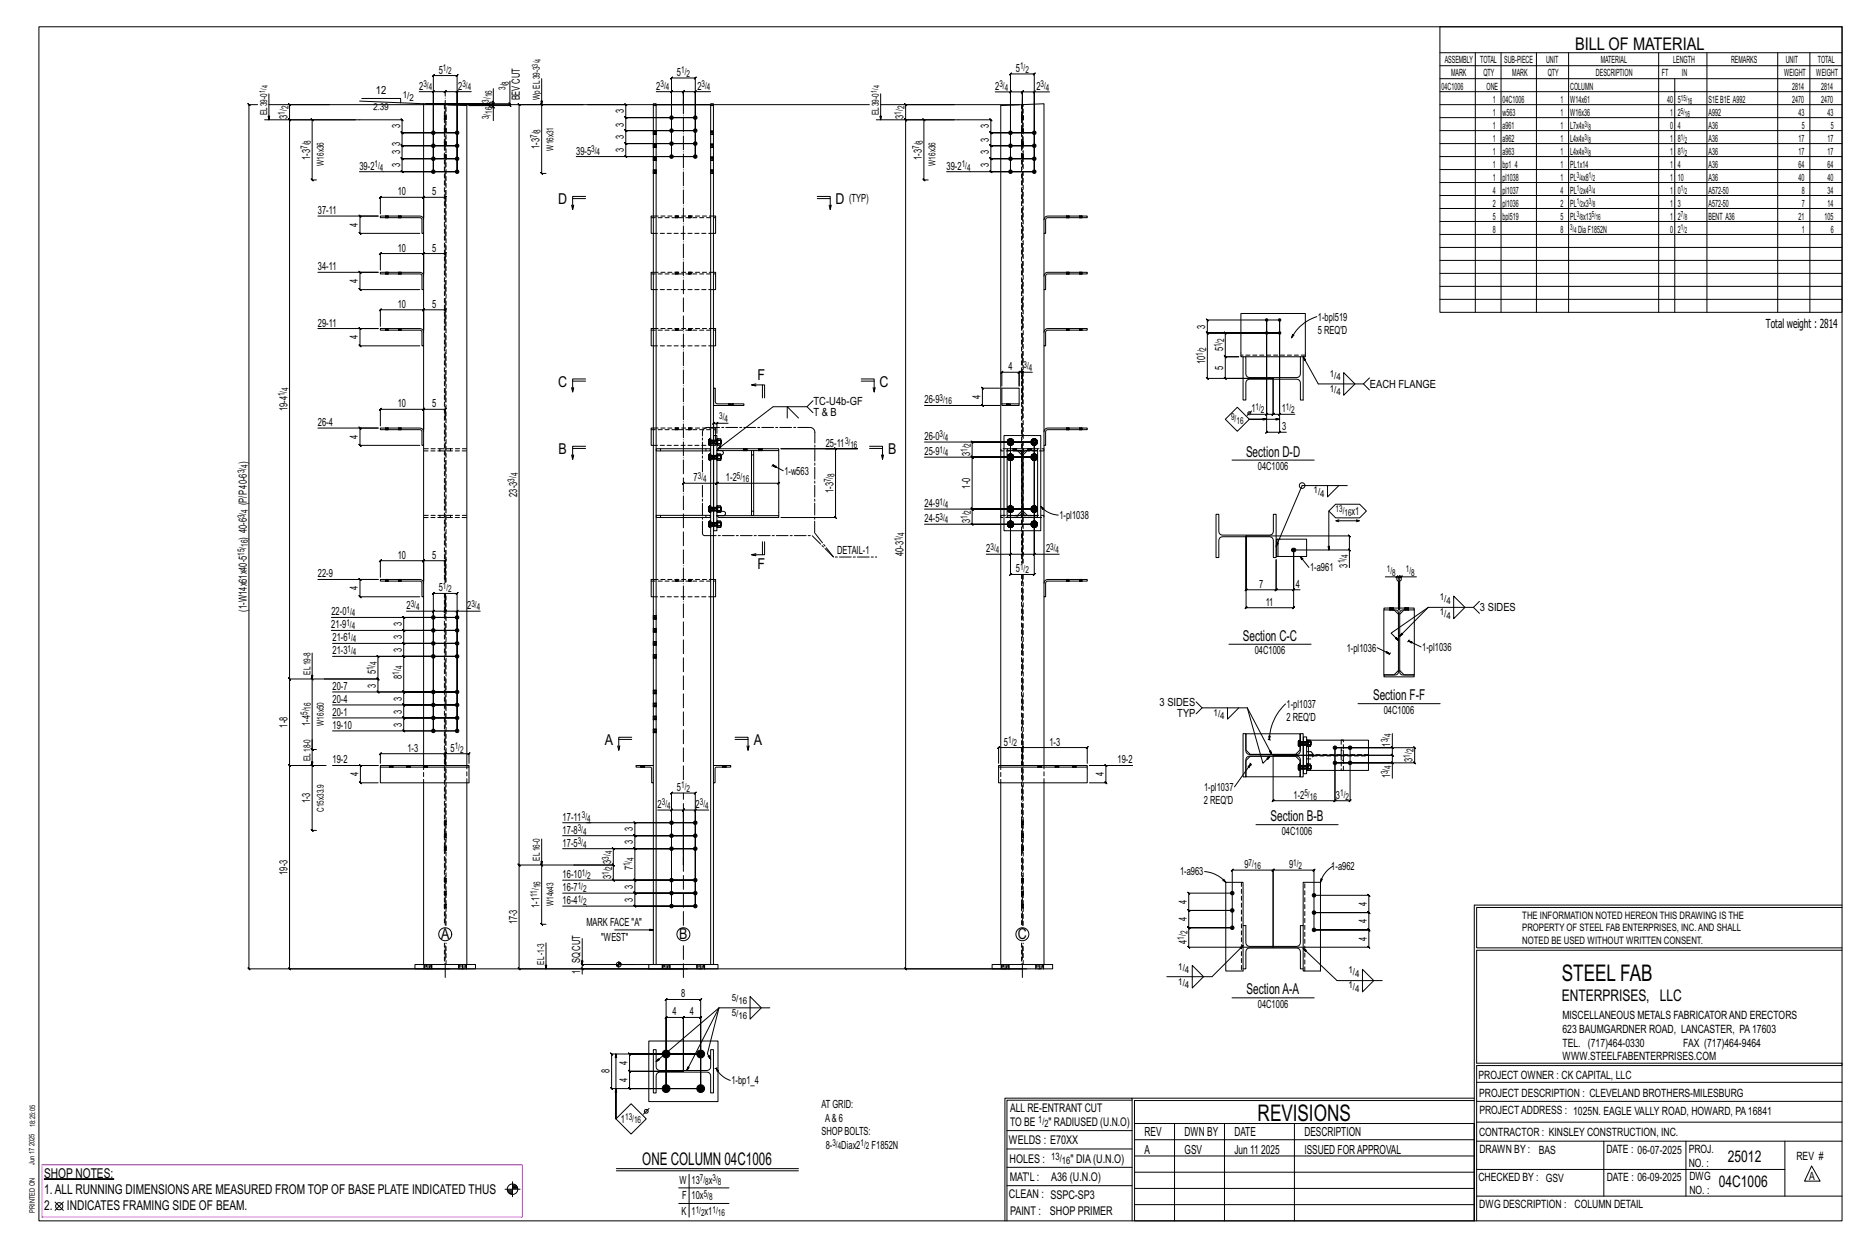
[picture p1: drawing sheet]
<svg xmlns="http://www.w3.org/2000/svg" width="914mm" height="610mm" viewBox="0 0 914 610" stroke-linecap="round" stroke-linejoin="round" font-family="sans-serif">
<defs><g id="words">
<g font-size="11.2">
<text x="764" y="480">STEEL FAB</text>
<text x="616" y="548">REVISIONS</text>
</g>
<g font-size="8.6">
<text x="771" y="24">BILL OF MATERIAL</text>
<text x="314" y="570">ONE COLUMN 04C1006</text>
</g>
<g font-size="7.9">
<text x="765" y="490">ENTERPRISES, LLC</text>
<text x="846" y="569">25012</text>
<text x="841" y="581">04C1006</text>
</g>
<g font-size="7.3">
<text x="273" y="100">D</text>
<text x="409" y="100">D</text>
<text x="371" y="186">F</text>
<text x="273" y="189">C</text>
<text x="431" y="189">C</text>
<text x="273" y="222">B</text>
<text x="435" y="222">B</text>
<text x="610" y="223">Section D-D</text>
<text x="371" y="279">F</text>
<text x="608" y="313">Section C-C</text>
<text x="672" y="343">Section F-F</text>
<text x="296" y="365">A</text>
<text x="369" y="365">A</text>
<text x="622" y="402">Section B-B</text>
<text x="216" y="459">A</text>
<text x="332" y="459">B</text>
<text x="498" y="459">C</text>
<text x="610" y="486">SectionA-A</text>
</g>
<g font-size="6.6">
<text x="22" y="576">SHOP NOTES:</text>
<text x="22" y="584">1.ALL RUNNING DIMENSIONSARE MEASURED FROM TOP OF BASE PLATE INDICATED THUS</text>
<text x="22" y="592">2.</text>
<text x="33" y="592">INDICATES FRAMING SIDE OF BEAM.</text>
</g>
<g font-size="6.1">
<text x="864" y="161">Total weight : 2814</text>
<text x="560" y="556">REV</text>
<text x="580" y="556">DWN BY</text>
<text x="604" y="556">DATE</text>
<text x="639" y="556">DESCRIPTION</text>
<text x="560" y="564">A</text>
<text x="580" y="564">GSV</text>
<text x="604" y="564">Jun 11</text>
<text x="617" y="564">2025</text>
<text x="639" y="564">ISSUED FORAPPROVAL</text>
</g>
<g font-size="5.9">
<text x="494" y="560">WELDS : E70XX</text>
<text x="494" y="569">HOLES :</text>
<text x="524" y="569">&quot; DIA(U.N.O)</text>
<text x="494" y="578">MAT'L :</text>
<text x="515" y="578">A36 (U.N.O)</text>
<text x="494" y="586">CLEAN : SSPC-SP3</text>
<text x="495" y="595">PAINT :</text>
<text x="514" y="595">SHOP PRIMER</text>
</g>
<g font-size="5.8">
<text x="494" y="544">ALL RE-ENTRANT CUT</text>
<text x="494" y="551">TO BE</text>
<text x="513" y="551">&quot; RADIUSED (U.N.O)</text>
</g>
<g font-size="5.6">
<text x="765" y="499">MISCELLANEOUS METALS FABRICATORAND ERECTORS</text>
<text x="765" y="505">623 BAUMGARDNER ROAD, LANCASTER, PA17603</text>
<text x="765" y="512">TEL. (717)464-0330</text>
<text x="824" y="512">FAX (717)464-9464</text>
<text x="765" y="519">WWW.STEELFABENTERPRISES.COM</text>
<text x="724" y="528">PROJECT OWNER : CK CAPITAL, LLC</text>
<text x="724" y="537">PROJECT DESCRIPTION : CLEVELAND BROTHERS-MILESBURG</text>
<text x="724" y="545">PROJECTADDRESS : 1025N. EAGLE VALLY ROAD, HOWARD, PA16841</text>
<text x="724" y="556">CONTRACTOR : KINSLEY CONSTRUCTION, INC.</text>
<text x="724" y="564">DRAWN BY :</text>
<text x="753" y="564">BAS</text>
<text x="786" y="564">DATE : 06-07-2025</text>
<text x="827" y="564">PROJ.</text>
<text x="879" y="568">REV #</text>
<text x="827" y="571">NO. :</text>
<text x="724" y="578">CHECKED BY : GSV</text>
<text x="787" y="578">DATE : 06-09-2025</text>
<text x="827" y="578">DWG</text>
<text x="886" y="578">A</text>
<text x="827" y="584">NO. :</text>
<text x="724" y="591">DWG DESCRIPTION : COLUMN DETAIL</text>
</g>
<g font-size="5.5">
<text x="215" y="36">5</text>
<text x="497" y="35">5</text>
<text x="331" y="37">5</text>
<text x="184" y="46">12</text>
<text x="205" y="44">2</text>
<text x="224" y="44">2</text>
<text x="321" y="44">2</text>
<text x="341" y="44">2</text>
<text x="487" y="44">2</text>
<text x="507" y="44">2</text>
<text x="255" y="49" transform="rotate(-90 255 49)">BEV CUT</text>
<text x="141" y="58" transform="rotate(-90 141 58)">3</text>
<text x="305" y="55" transform="rotate(-90 305 55)">3</text>
<text x="442" y="58" transform="rotate(-90 442 58)">3</text>
<text x="196" y="63" transform="rotate(-90 196 63)">3</text>
<text x="305" y="62" transform="rotate(-90 305 62)">3</text>
<text x="484" y="63" transform="rotate(-90 484 63)">3</text>
<text x="196" y="72" transform="rotate(-90 196 72)">3</text>
<text x="305" y="68" transform="rotate(-90 305 68)">3</text>
<text x="484" y="70" transform="rotate(-90 484 70)">3</text>
<text x="196" y="76" transform="rotate(-90 196 76)">3</text>
<text x="264" y="73" transform="rotate(-90 264 73)">1-3</text>
<text x="282" y="76">39-5</text>
<text x="305" y="74" transform="rotate(-90 305 74)">3</text>
<text x="484" y="76" transform="rotate(-90 484 76)">3</text>
<text x="152" y="78" transform="rotate(-90 152 78)">1-3</text>
<text x="176" y="83">39-2</text>
<text x="196" y="82" transform="rotate(-90 196 82)">3</text>
<text x="451" y="78" transform="rotate(-90 451 78)">1-3</text>
<text x="463" y="83">39-2</text>
<text x="484" y="82" transform="rotate(-90 484 82)">3</text>
<text x="195" y="96">10</text>
<text x="212" y="96">5</text>
<text x="416" y="99">(TYP)</text>
<text x="156" y="105">37-11</text>
<text x="175" y="111" transform="rotate(-90 175 111)">4</text>
<text x="195" y="123">10</text>
<text x="212" y="123">5</text>
<text x="156" y="132">34-11</text>
<text x="175" y="138" transform="rotate(-90 175 138)">4</text>
<text x="195" y="151">10</text>
<text x="212" y="151">5</text>
<text x="156" y="160">29-11</text>
<text x="590" y="161" transform="rotate(-90 590 161)">3</text>
<text x="645" y="157">1-bpl519</text>
<text x="175" y="166" transform="rotate(-90 175 166)">4</text>
<text x="645" y="163">5 REQ'D</text>
<text x="599" y="172" transform="rotate(-90 599 172)">5</text>
<text x="590" y="178" transform="rotate(-90 590 178)">10</text>
<text x="494" y="181">4</text>
<text x="599" y="181" transform="rotate(-90 599 181)">5</text>
<text x="671" y="190">EACH FLANGE</text>
<text x="398" y="198">TC-U4b-GF</text>
<text x="453" y="197">26-9</text>
<text x="480" y="195" transform="rotate(-90 480 195)">4</text>
<text x="141" y="201" transform="rotate(-90 141 201)">19-4</text>
<text x="195" y="199">10</text>
<text x="212" y="199">5</text>
<text x="398" y="204">T &amp; B</text>
<text x="613" y="202">1</text>
<text x="627" y="202">1</text>
<text x="156" y="208">26-4</text>
<text x="175" y="215" transform="rotate(-90 175 215)">4</text>
<text x="453" y="215">26-0</text>
<text x="628" y="210">3</text>
<text x="404" y="219">25-11</text>
<text x="121" y="227" transform="rotate(-90 121 227)">)</text>
<text x="453" y="223">25-9</text>
<text x="475" y="223" transform="rotate(-90 475 223)">3</text>
<text x="384" y="232">1-w563</text>
<text x="616" y="230">04C1006</text>
<text x="340" y="235">7</text>
<text x="355" y="235">1-2</text>
<text x="475" y="239" transform="rotate(-90 475 239)">1-0</text>
<text x="253" y="243" transform="rotate(-90 253 243)">23-3</text>
<text x="408" y="241" transform="rotate(-90 408 241)">1-3</text>
<text x="121" y="247" transform="rotate(-90 121 247)">(P/P40-6</text>
<text x="453" y="248">24-9</text>
<text x="662" y="252">x1</text>
<text x="453" y="255">24-5</text>
<text x="475" y="256" transform="rotate(-90 475 256)">3</text>
<text x="519" y="254">1-pl1038</text>
<text x="121" y="264" transform="rotate(-90 121 264)">) 40-6</text>
<text x="195" y="273">10</text>
<text x="212" y="273">5</text>
<text x="410" y="271">DETAIL-1</text>
<text x="442" y="272" transform="rotate(-90 442 272)">40-3</text>
<text x="483" y="270">2</text>
<text x="512" y="270">2</text>
<text x="497" y="280">5</text>
<text x="641" y="280">1-a961</text>
<text x="660" y="278" transform="rotate(-90 660 278)">3</text>
<text x="156" y="283">22-9</text>
<text x="616" y="288">7</text>
<text x="634" y="288">4</text>
<text x="175" y="289" transform="rotate(-90 175 289)">4</text>
<text x="215" y="289">5</text>
<text x="121" y="299" transform="rotate(-90 121 299)">(1-W14x61x40-5</text>
<text x="199" y="298">2</text>
<text x="229" y="298">2</text>
<text x="620" y="296">11</text>
<text x="724" y="299">3 SIDES</text>
<text x="162" y="301">22-0</text>
<text x="162" y="307">21-9</text>
<text x="197" y="306" transform="rotate(-90 197 306)">3</text>
<text x="163" y="314">21-6</text>
<text x="197" y="313" transform="rotate(-90 197 313)">3</text>
<text x="163" y="320">21-3</text>
<text x="197" y="319" transform="rotate(-90 197 319)">3</text>
<text x="614" y="320">04C1006</text>
<text x="659" y="319">1-pl1036</text>
<text x="696" y="318">1-pl1036</text>
<text x="184" y="330" transform="rotate(-90 184 330)">5</text>
<text x="197" y="332" transform="rotate(-90 197 332)">8</text>
<text x="163" y="338">20-7</text>
<text x="184" y="336" transform="rotate(-90 184 336)">3</text>
<text x="163" y="344">20-4</text>
<text x="197" y="343" transform="rotate(-90 197 343)">3</text>
<text x="568" y="345">3 SIDES</text>
<text x="630" y="346">1-pl1037</text>
<text x="163" y="350">20-1</text>
<text x="197" y="349" transform="rotate(-90 197 349)">3</text>
<text x="576" y="351">TYP</text>
<text x="630" y="353">2 REQ'D</text>
<text x="677" y="349">04C1006</text>
<text x="141" y="356" transform="rotate(-90 141 356)">1-8</text>
<text x="152" y="355" transform="rotate(-90 152 355)">1-4</text>
<text x="163" y="357">19-10</text>
<text x="197" y="355" transform="rotate(-90 197 355)">3</text>
<text x="491" y="365">5</text>
<text x="514" y="365">1-3</text>
<text x="681" y="365" transform="rotate(-90 681 365)">1</text>
<text x="199" y="368">1-3</text>
<text x="221" y="368">5</text>
<text x="163" y="374">19-2</text>
<text x="547" y="374">19-2</text>
<text x="691" y="373" transform="rotate(-90 691 373)">3</text>
<text x="175" y="380" transform="rotate(-90 175 380)">4</text>
<text x="540" y="380" transform="rotate(-90 540 380)">4</text>
<text x="681" y="381" transform="rotate(-90 681 381)">1</text>
<text x="331" y="387">5</text>
<text x="589" y="387">1-pl1037</text>
<text x="152" y="393" transform="rotate(-90 152 393)">1-3</text>
<text x="322" y="395">2</text>
<text x="341" y="395">2</text>
<text x="589" y="393">2 REQ'D</text>
<text x="633" y="391">1-2</text>
<text x="654" y="391">3</text>
<text x="275" y="402">17-11</text>
<text x="275" y="408">17-8</text>
<text x="310" y="407" transform="rotate(-90 310 407)">3</text>
<text x="310" y="413" transform="rotate(-90 310 413)">3</text>
<text x="627" y="408">04C1006</text>
<text x="275" y="414">17-5</text>
<text x="299" y="423" transform="rotate(-90 299 423)">3</text>
<text x="310" y="426" transform="rotate(-90 310 426)">7</text>
<text x="609" y="425">9</text>
<text x="631" y="425">9</text>
<text x="652" y="426">1-a962</text>
<text x="141" y="428" transform="rotate(-90 141 428)">19-3</text>
<text x="275" y="430">16-10</text>
<text x="299" y="430" transform="rotate(-90 299 430)">3</text>
<text x="578" y="428">1-a963</text>
<text x="275" y="436">16-7</text>
<text x="310" y="435" transform="rotate(-90 310 435)">3</text>
<text x="275" y="442">16-4</text>
<text x="310" y="441" transform="rotate(-90 310 441)">3</text>
<text x="581" y="442" transform="rotate(-90 581 442)">4</text>
<text x="669" y="443" transform="rotate(-90 669 443)">4</text>
<text x="264" y="444" transform="rotate(-90 264 444)">1-1</text>
<text x="253" y="452" transform="rotate(-90 253 452)">17-3</text>
<text x="287" y="453">MARK FACE &quot;A&quot;</text>
<text x="581" y="451" transform="rotate(-90 581 451)">4</text>
<text x="669" y="452" transform="rotate(-90 669 452)">4</text>
<text x="294" y="460">&quot;WEST&quot;</text>
<text x="581" y="462" transform="rotate(-90 581 462)">4</text>
<text x="669" y="460" transform="rotate(-90 669 460)">4</text>
<text x="284" y="471" transform="rotate(-90 284 471)">SQ CUT</text>
<text x="284" y="477" transform="rotate(-90 284 477)">1</text>
<text x="334" y="488">8</text>
<text x="329" y="497">4</text>
<text x="338" y="497">4</text>
<text x="616" y="493">04C1006</text>
<text x="307" y="521" transform="rotate(-90 307 521)">4</text>
<text x="298" y="525" transform="rotate(-90 298 525)">8</text>
<text x="307" y="529" transform="rotate(-90 307 529)">4</text>
<text x="358" y="531">1-bp1_4</text>
<text x="402" y="542">AT GRID:</text>
<text x="304" y="549">1</text>
<text x="404" y="549">A&amp; 6</text>
<text x="402" y="555">SHOPBOLTS:</text>
<text x="404" y="562">8-</text>
<text x="412" y="562">Diax2</text>
<text x="427" y="562">F1852N</text>
<text x="333" y="579">W</text>
<text x="339" y="579">13</text>
<text x="347" y="579">x</text>
<text x="334" y="587">F</text>
<text x="339" y="587">10x</text>
<text x="334" y="594">K</text>
<text x="339" y="594">1</text>
<text x="345" y="594">x1</text>
</g>
<g font-size="5">
<text x="745" y="450">THE INFORMATION NOTED HEREON THIS DRAWING IS THE</text>
<text x="745" y="456">PROPERTY OF STEEL FAB ENTERPRISES, INC.AND SHALL</text>
<text x="745" y="462">NOTED BE USED WITHOUT WRITTEN CONSENT.</text>
<text x="508" y="550">1/</text>
<text x="511" y="551">2</text>
<text x="515" y="568">13/</text>
<text x="520" y="570">16</text>
</g>
<g font-size="4.9">
<text x="707" y="31">ASSEMBLY</text>
<text x="725" y="31">TOTAL</text>
<text x="736" y="31">SUB-PIECE</text>
<text x="757" y="31">UNIT</text>
<text x="784" y="31">MATERIAL</text>
<text x="819" y="31">LENGTH</text>
<text x="847" y="31">REMARKS</text>
<text x="874" y="31">UNIT</text>
<text x="890" y="31">TOTAL</text>
<text x="710" y="37">MARK</text>
<text x="726" y="37">QTY</text>
<text x="740" y="37">MARK</text>
<text x="758" y="37">QTY</text>
<text x="781" y="37">DESCRIPTION</text>
<text x="814" y="37">FT</text>
<text x="823" y="37">IN</text>
<text x="873" y="37">WEIGHT</text>
<text x="889" y="37">WEIGHT</text>
<text x="706" y="44">04C1006</text>
<text x="728" y="44">ONE</text>
<text x="769" y="44">COLUMN</text>
<text x="877" y="44">2814</text>
<text x="891" y="44">2814</text>
<text x="731" y="50">1</text>
<text x="736" y="50">04C1006</text>
<text x="764" y="50">1</text>
<text x="769" y="50">W14x61</text>
<text x="816" y="50">40</text>
<text x="821" y="50">5</text>
<text x="836" y="50">S1EB1E A992</text>
<text x="877" y="50">2470</text>
<text x="891" y="50">2470</text>
<text x="731" y="57">1</text>
<text x="736" y="57">w563</text>
<text x="764" y="57">1</text>
<text x="769" y="57">W16x36</text>
<text x="818" y="57">1</text>
<text x="821" y="57">2</text>
<text x="836" y="57">A992</text>
<text x="880" y="57">43</text>
<text x="895" y="57">43</text>
<text x="731" y="63">1</text>
<text x="736" y="63">a961</text>
<text x="764" y="63">1</text>
<text x="769" y="63">L7x4x</text>
<text x="818" y="63">0</text>
<text x="821" y="63">4</text>
<text x="836" y="63">A36</text>
<text x="882" y="63">5</text>
<text x="896" y="63">5</text>
<text x="731" y="69">1</text>
<text x="736" y="69">a962</text>
<text x="764" y="69">1</text>
<text x="769" y="69">L4x4x</text>
<text x="818" y="69">1</text>
<text x="821" y="69">8</text>
<text x="836" y="69">A36</text>
<text x="880" y="69">17</text>
<text x="895" y="69">17</text>
<text x="731" y="76">1</text>
<text x="736" y="76">a963</text>
<text x="764" y="76">1</text>
<text x="769" y="76">L4x4x</text>
<text x="818" y="76">1</text>
<text x="821" y="76">8</text>
<text x="836" y="76">A36</text>
<text x="880" y="76">17</text>
<text x="895" y="76">17</text>
<text x="731" y="82">1</text>
<text x="736" y="82">bp1_4</text>
<text x="764" y="82">1</text>
<text x="769" y="82">PL1x14</text>
<text x="818" y="82">1</text>
<text x="821" y="82">4</text>
<text x="836" y="82">A36</text>
<text x="880" y="82">64</text>
<text x="895" y="82">64</text>
<text x="731" y="88">1</text>
<text x="736" y="88">pl1038</text>
<text x="764" y="88">1</text>
<text x="769" y="88">PL x8</text>
<text x="818" y="88">1</text>
<text x="821" y="88">10</text>
<text x="836" y="88">A36</text>
<text x="880" y="88">40</text>
<text x="895" y="88">40</text>
<text x="731" y="95">4</text>
<text x="736" y="95">pl1037</text>
<text x="764" y="95">4</text>
<text x="769" y="95">PL x4</text>
<text x="818" y="95">1</text>
<text x="821" y="95">0</text>
<text x="836" y="95">A572-50</text>
<text x="882" y="95">8</text>
<text x="895" y="95">34</text>
<text x="731" y="101">2</text>
<text x="736" y="101">pl1036</text>
<text x="764" y="101">2</text>
<text x="769" y="101">PL x3</text>
<text x="818" y="101">1</text>
<text x="821" y="101">3</text>
<text x="836" y="101">A572-50</text>
<text x="882" y="101">7</text>
<text x="895" y="101">14</text>
<text x="731" y="107">5</text>
<text x="736" y="107">bpl519</text>
<text x="764" y="107">5</text>
<text x="769" y="107">PL x13</text>
<text x="818" y="107">1</text>
<text x="821" y="107">2</text>
<text x="836" y="107">BENT A36</text>
<text x="880" y="107">21</text>
<text x="893" y="107">105</text>
<text x="731" y="114">8</text>
<text x="764" y="114">8</text>
<text x="772" y="114">DiaF1852N</text>
<text x="818" y="114">0</text>
<text x="821" y="114">2</text>
<text x="882" y="114">1</text>
<text x="896" y="114">6</text>
</g>
<g font-size="4.7">
<text x="217" y="35">1/</text>
<text x="333" y="36">1/</text>
<text x="499" y="34">1/</text>
<text x="502" y="36">2</text>
<text x="219" y="36">2</text>
<text x="249" y="41" transform="rotate(-90 249 41)">8</text>
<text x="336" y="38">2</text>
<text x="197" y="48">1/</text>
<text x="207" y="43">3/</text>
<text x="210" y="44">4</text>
<text x="226" y="43">3/</text>
<text x="229" y="44">4</text>
<text x="241" y="48" transform="rotate(-90 241 48)">16</text>
<text x="247" y="44" transform="rotate(-90 247 44)">3/</text>
<text x="323" y="43">3/</text>
<text x="326" y="44">4</text>
<text x="343" y="43">3/</text>
<text x="346" y="44">4</text>
<text x="489" y="43">3/</text>
<text x="492" y="44">4</text>
<text x="509" y="43">3/</text>
<text x="512" y="44">4</text>
<text x="141" y="53" transform="rotate(-90 141 53)">2</text>
<text x="183" y="54" transform="rotate(2 183 54)">2.39</text>
<text x="200" y="50">2</text>
<text x="239" y="50" transform="rotate(-90 239 50)">3/</text>
<text x="264" y="49" transform="rotate(-90 264 49)">Wp EL39-3</text>
<text x="443" y="53" transform="rotate(-90 443 53)">2</text>
<text x="131" y="56" transform="rotate(-90 131 56)">EL39-0</text>
<text x="140" y="56" transform="rotate(-90 140 56)">1/</text>
<text x="239" y="58" transform="rotate(-90 239 58)">3/</text>
<text x="241" y="56" transform="rotate(-90 241 56)">16</text>
<text x="430" y="56" transform="rotate(-90 430 56)">EL39-0</text>
<text x="441" y="56" transform="rotate(-90 441 56)">1/</text>
<text x="265" y="65" transform="rotate(-90 265 65)">8</text>
<text x="152" y="70" transform="rotate(-90 152 70)">8</text>
<text x="263" y="68" transform="rotate(-90 263 68)">7/</text>
<text x="452" y="70" transform="rotate(-90 452 70)">8</text>
<text x="151" y="73" transform="rotate(-90 151 73)">7/</text>
<text x="271" y="74" transform="rotate(-90 271 74)">W16x31</text>
<text x="289" y="74">3/</text>
<text x="292" y="76">4</text>
<text x="450" y="73" transform="rotate(-90 450 73)">7/</text>
<text x="159" y="81" transform="rotate(-90 159 81)">W16x36</text>
<text x="183" y="82">1/</text>
<text x="186" y="83">4</text>
<text x="458" y="81" transform="rotate(-90 458 81)">W16x36</text>
<text x="471" y="82">1/</text>
<text x="473" y="83">4</text>
<text x="599" y="167" transform="rotate(-90 599 167)">2</text>
<text x="590" y="172" transform="rotate(-90 590 172)">2</text>
<text x="598" y="170" transform="rotate(-90 598 170)">1/</text>
<text x="501" y="180">3/</text>
<text x="589" y="174" transform="rotate(-90 589 174)">1/</text>
<text x="504" y="182">4</text>
<text x="651" y="184">1/</text>
<text x="141" y="191" transform="rotate(-90 141 191)">4</text>
<text x="651" y="192">1/</text>
<text x="654" y="186">4</text>
<text x="140" y="194" transform="rotate(-90 140 194)">1/</text>
<text x="460" y="196">3/</text>
<text x="463" y="198">16</text>
<text x="654" y="193">4</text>
<text x="615" y="200">1/</text>
<text x="617" y="202">2</text>
<text x="629" y="200">1/</text>
<text x="632" y="202">2</text>
<text x="352" y="205">3/</text>
<text x="355" y="207">4</text>
<text x="603" y="206">9/</text>
<text x="605" y="207">16</text>
<text x="460" y="214">3/</text>
<text x="463" y="216">4</text>
<text x="414" y="217">3/</text>
<text x="416" y="219">16</text>
<text x="460" y="221">1/</text>
<text x="474" y="221" transform="rotate(-90 474 221)">1/</text>
<text x="475" y="219" transform="rotate(-90 475 219)">2</text>
<text x="463" y="223">4</text>
<text x="120" y="232" transform="rotate(-90 120 232)">3/</text>
<text x="121" y="229" transform="rotate(-90 121 229)">4</text>
<text x="254" y="233" transform="rotate(-90 254 233)">4</text>
<text x="408" y="233" transform="rotate(-90 408 233)">8</text>
<text x="252" y="236" transform="rotate(-90 252 236)">3/</text>
<text x="342" y="234">3/</text>
<text x="344" y="236">4</text>
<text x="361" y="234">5/</text>
<text x="363" y="236">16</text>
<text x="407" y="236" transform="rotate(-90 407 236)">7/</text>
<text x="643" y="241">1/</text>
<text x="646" y="243">4</text>
<text x="121" y="251" transform="rotate(-90 121 251)">4</text>
<text x="460" y="247">1/</text>
<text x="463" y="248">4</text>
<text x="475" y="251" transform="rotate(-90 475 251)">2</text>
<text x="654" y="251">13/</text>
<text x="120" y="254" transform="rotate(-90 120 254)">3/</text>
<text x="460" y="254">3/</text>
<text x="463" y="256">4</text>
<text x="474" y="254" transform="rotate(-90 474 254)">1/</text>
<text x="658" y="252">16</text>
<text x="443" y="262" transform="rotate(-90 443 262)">4</text>
<text x="121" y="268" transform="rotate(-90 121 268)">16</text>
<text x="441" y="265" transform="rotate(-90 441 265)">1/</text>
<text x="485" y="269">3/</text>
<text x="514" y="269">3/</text>
<text x="120" y="272" transform="rotate(-90 120 272)">15/</text>
<text x="487" y="271">4</text>
<text x="517" y="271">4</text>
<text x="658" y="276" transform="rotate(-90 658 276)">1/</text>
<text x="660" y="273" transform="rotate(-90 660 273)">4</text>
<text x="499" y="279">1/</text>
<text x="502" y="280">2</text>
<text x="679" y="280">1/</text>
<text x="681" y="282">8</text>
<text x="688" y="280">1/</text>
<text x="691" y="282">8</text>
<text x="217" y="288">1/</text>
<text x="219" y="290">2</text>
<text x="705" y="294">1/</text>
<text x="170" y="300">1/</text>
<text x="201" y="297">3/</text>
<text x="204" y="298">4</text>
<text x="231" y="297">3/</text>
<text x="233" y="298">4</text>
<text x="708" y="295">4</text>
<text x="172" y="302">4</text>
<text x="705" y="301">1/</text>
<text x="708" y="303">4</text>
<text x="170" y="306">1/</text>
<text x="172" y="308">4</text>
<text x="170" y="313">1/</text>
<text x="173" y="314">4</text>
<text x="170" y="319">1/</text>
<text x="173" y="321">4</text>
<text x="183" y="328" transform="rotate(-90 183 328)">1/</text>
<text x="184" y="325" transform="rotate(-90 184 325)">4</text>
<text x="197" y="327" transform="rotate(-90 197 327)">4</text>
<text x="152" y="330" transform="rotate(-90 152 330)">EL19-8</text>
<text x="195" y="330" transform="rotate(-90 195 330)">1/</text>
<text x="152" y="347" transform="rotate(-90 152 347)">16</text>
<text x="151" y="350" transform="rotate(-90 151 350)">5/</text>
<text x="594" y="350">1/</text>
<text x="597" y="352">4</text>
<text x="159" y="355" transform="rotate(-90 159 355)">W16x50</text>
<text x="493" y="364">1/</text>
<text x="496" y="365">2</text>
<text x="679" y="363" transform="rotate(-90 679 363)">3/</text>
<text x="681" y="361" transform="rotate(-90 681 361)">4</text>
<text x="223" y="367">1/</text>
<text x="225" y="368">2</text>
<text x="690" y="371" transform="rotate(-90 690 371)">1/</text>
<text x="692" y="368" transform="rotate(-90 692 368)">2</text>
<text x="152" y="372" transform="rotate(-90 152 372)">EL18-0</text>
<text x="681" y="376" transform="rotate(-90 681 376)">4</text>
<text x="679" y="379" transform="rotate(-90 679 379)">3/</text>
<text x="333" y="386">1/</text>
<text x="336" y="387">2</text>
<text x="639" y="390">5/</text>
<text x="656" y="390">1/</text>
<text x="324" y="394">3/</text>
<text x="327" y="396">4</text>
<text x="343" y="394">3/</text>
<text x="345" y="396">4</text>
<text x="641" y="391">16</text>
<text x="659" y="391">2</text>
<text x="159" y="397" transform="rotate(-90 159 397)">C15x33.9</text>
<text x="285" y="400">3/</text>
<text x="287" y="402">4</text>
<text x="283" y="407">3/</text>
<text x="283" y="413">3/</text>
<text x="285" y="408">4</text>
<text x="285" y="415">4</text>
<text x="300" y="418" transform="rotate(-90 300 418)">4</text>
<text x="264" y="421" transform="rotate(-90 264 421)">EL16-0</text>
<text x="298" y="421" transform="rotate(-90 298 421)">3/</text>
<text x="300" y="425" transform="rotate(-90 300 425)">2</text>
<text x="309" y="424" transform="rotate(-90 309 424)">1/</text>
<text x="310" y="421" transform="rotate(-90 310 421)">4</text>
<text x="611" y="423">7/</text>
<text x="614" y="425">16</text>
<text x="633" y="423">1/</text>
<text x="636" y="425">2</text>
<text x="285" y="428">1/</text>
<text x="287" y="430">2</text>
<text x="298" y="428" transform="rotate(-90 298 428)">1/</text>
<text x="265" y="435" transform="rotate(-90 265 435)">16</text>
<text x="283" y="435">1/</text>
<text x="285" y="436">2</text>
<text x="263" y="439" transform="rotate(-90 263 439)">11/</text>
<text x="271" y="443" transform="rotate(-90 271 443)">W14x43</text>
<text x="283" y="441">1/</text>
<text x="285" y="443">2</text>
<text x="580" y="460" transform="rotate(-90 580 460)">1/</text>
<text x="581" y="457" transform="rotate(-90 581 457)">2</text>
<text x="266" y="472" transform="rotate(-90 266 472)">EL-1-3</text>
<text x="577" y="474">1/</text>
<text x="580" y="476">4</text>
<text x="660" y="476">1/</text>
<text x="663" y="478">4</text>
<text x="577" y="482">1/</text>
<text x="580" y="483">4</text>
<text x="660" y="484">1/</text>
<text x="663" y="485">4</text>
<text x="358" y="490">5/</text>
<text x="361" y="491">16</text>
<text x="358" y="497">5/</text>
<text x="361" y="499">16</text>
<text x="306" y="548">13/</text>
<text x="310" y="550">16</text>
<text x="407" y="561">3/</text>
<text x="410" y="562">4</text>
<text x="421" y="561">1/</text>
<text x="424" y="562">2</text>
<text x="343" y="578">7/</text>
<text x="345" y="580">8</text>
<text x="349" y="578">3/</text>
<text x="351" y="580">8</text>
<text x="344" y="586">5/</text>
<text x="347" y="587">8</text>
<text x="341" y="593">1/</text>
<text x="349" y="593">1/</text>
<text x="343" y="595">2</text>
<text x="351" y="595">16</text>
</g>
<g font-size="4.2">
<text x="823" y="49">15/</text>
<text x="826" y="51">16</text>
<text x="823" y="56">5/</text>
<text x="825" y="57">16</text>
<text x="776" y="62">3/</text>
<text x="778" y="63">8</text>
<text x="776" y="68">3/</text>
<text x="778" y="70">8</text>
<text x="823" y="68">1/</text>
<text x="825" y="70">2</text>
<text x="776" y="75">3/</text>
<text x="778" y="76">8</text>
<text x="823" y="75">1/</text>
<text x="825" y="76">2</text>
<text x="772" y="87">3/</text>
<text x="774" y="89">4</text>
<text x="778" y="87">1/</text>
<text x="780" y="89">2</text>
<text x="772" y="94">1/</text>
<text x="774" y="95">2</text>
<text x="778" y="94">3/</text>
<text x="780" y="95">4</text>
<text x="823" y="94">1/</text>
<text x="825" y="95">2</text>
<text x="772" y="100">1/</text>
<text x="774" y="101">2</text>
<text x="778" y="100">3/</text>
<text x="780" y="101">8</text>
<text x="772" y="106">3/</text>
<text x="774" y="108">8</text>
<text x="779" y="106">5/</text>
<text x="781" y="108">16</text>
<text x="823" y="106">7/</text>
<text x="825" y="108">8</text>
<text x="769" y="113">3/</text>
<text x="823" y="113">1/</text>
<text x="770" y="114">4</text>
<text x="825" y="114">2</text>
</g>
<g font-size="4">
<text x="263" y="33" transform="rotate(-90 263 33)">3/</text>
<text x="265" y="30" transform="rotate(-90 265 30)">4</text>
<text x="130" y="46" transform="rotate(-90 130 46)">1/</text>
<text x="131" y="43" transform="rotate(-90 131 43)">4</text>
<text x="429" y="46" transform="rotate(-90 429 46)">1/</text>
<text x="431" y="43" transform="rotate(-90 431 43)">4</text>
</g>
<g font-size="3.7">
<text x="17" y="551" transform="rotate(-90 17 551)">18:25:05</text>
<text x="17" y="561" transform="rotate(-90 17 561)">2025</text>
<text x="17" y="570" transform="rotate(-90 17 570)">Jun 17</text>
<text x="17" y="593" transform="rotate(-90 17 593)">PRINTED ON</text>
</g>
</g></defs>
<g fill="#000" stroke="#000" stroke-width=".49">
<path d="M22 577h34z"/>
<circle cx="329" cy="58" r=".9"/>
<circle cx="340" cy="58" r=".9"/>
<circle cx="212" cy="78" r=".9"/>
<circle cx="212" cy="71" r=".9"/>
<circle cx="212" cy="65" r=".9"/>
<circle cx="224" cy="71" r=".9"/>
<circle cx="224" cy="65" r=".9"/>
<circle cx="224" cy="78" r=".9"/>
<circle cx="329" cy="64" r=".9"/>
<circle cx="329" cy="77" r=".9"/>
<circle cx="329" cy="70" r=".9"/>
<circle cx="340" cy="77" r=".9"/>
<circle cx="340" cy="64" r=".9"/>
<circle cx="340" cy="70" r=".9"/>
<circle cx="495" cy="78" r=".9"/>
<circle cx="495" cy="71" r=".9"/>
<circle cx="495" cy="65" r=".9"/>
<circle cx="506" cy="65" r=".9"/>
<circle cx="506" cy="78" r=".9"/>
<circle cx="506" cy="71" r=".9"/>
<circle cx="212" cy="84" r=".9"/>
<circle cx="224" cy="84" r=".9"/>
<circle cx="495" cy="84" r=".9"/>
<circle cx="506" cy="84" r=".9"/>
<circle cx="620" cy="157" r=".6"/>
<circle cx="626" cy="157" r=".6"/>
<circle cx="620" cy="163" r=".6"/>
<circle cx="626" cy="163" r=".6"/>
<circle cx="633" cy="269" r="1"/>
<circle cx="212" cy="308" r=".9"/>
<circle cx="212" cy="315" r=".9"/>
<circle cx="212" cy="302" r=".9"/>
<circle cx="224" cy="302" r=".9"/>
<circle cx="224" cy="308" r=".9"/>
<circle cx="224" cy="315" r=".9"/>
<circle cx="212" cy="339" r=".9"/>
<circle cx="212" cy="321" r=".9"/>
<circle cx="224" cy="321" r=".9"/>
<circle cx="224" cy="339" r=".9"/>
<circle cx="212" cy="358" r=".9"/>
<circle cx="212" cy="351" r=".9"/>
<circle cx="212" cy="345" r=".9"/>
<circle cx="224" cy="345" r=".9"/>
<circle cx="224" cy="351" r=".9"/>
<circle cx="224" cy="358" r=".9"/>
<circle cx="653" cy="373" r=".9"/>
<circle cx="653" cy="366" r=".9"/>
<circle cx="661" cy="366" r=".9"/>
<circle cx="661" cy="373" r=".9"/>
<circle cx="329" cy="415" r=".9"/>
<circle cx="329" cy="403" r=".9"/>
<circle cx="329" cy="409" r=".9"/>
<circle cx="340" cy="409" r=".9"/>
<circle cx="340" cy="403" r=".9"/>
<circle cx="340" cy="415" r=".9"/>
<circle cx="329" cy="431" r=".9"/>
<circle cx="329" cy="437" r=".9"/>
<circle cx="340" cy="437" r=".9"/>
<circle cx="340" cy="431" r=".9"/>
<circle cx="603" cy="437" r=".9"/>
<circle cx="643" cy="438" r=".9"/>
<circle cx="329" cy="443" r=".9"/>
<circle cx="340" cy="443" r=".9"/>
<circle cx="603" cy="454" r=".9"/>
<circle cx="603" cy="445" r=".9"/>
<circle cx="643" cy="455" r=".9"/>
<circle cx="643" cy="446" r=".9"/>
<circle cx="326" cy="516" r="1.9"/>
<circle cx="343" cy="516" r="1.9"/>
<circle cx="326" cy="533" r="1.9"/>
<circle cx="343" cy="533" r="1.9"/>
</g>
<g fill="none" stroke="#000" stroke-width=".49">
<path d="M19 13h883v584h-883zM705 13h197v140h-197zM250 40v11h-42h31l1-1h1v-7M265 39v46v-1l1 1h-1h2M705 26h197M705 32h197M705 39h197M722 26v127M735 26v127M752 26v127M768 26v127M812 26v127"/>
<path d="M820 39v114M836 26v127M870 26v127M886 26v127M126 51h-4h-1l1 1v-1v423h-1l1 1v-1h378M130 59h12M132 46v13M132 51h294M152 58l1 1zM153 59v29h-1l1 1v-1h2M161 51h-19h-1l1 1v-1v8l-1-1 1 1h55l-1-1 1 1v6l-1-1 1 1h27h-27l-1-1 1 1v6M174 59h-32l-1-1 1 1v273"/>
<path d="M176 49l31 2M177 48h19v2M205 45h7v39v-47l1-1-1 1h12h-1l1-1v1v47v-39h7M207 51l22 1v323M207 51v57M212 45l1-1zM212 45h6h-1l1-1v1h6M218 58h.1M218 57h.1M218 44l-1 1zM224 45v-1l-1 1zM241 52l1 1z"/>
<path d="M241 50l1 1zM241 50v1l1 1-1-1h-22h22l1 1-1-1v1M249 50l1 1zM250 51v1l-1-1 1 1h-20h9h1h1v7M265 51l1 1zM286 51h-32l1 1-1-1v372M288 51h18l1 1-1-1v7v-1l1 1h-1h34h-34v-1l1 1h-1v6v-1l1 1h-1h34h-34v-1l1 1h-1v6l1 1-1-1h34h-34l1 1-1-1v7v-1l1 1h-1h34h-58M320 52h1v420M320 52v-1h2h27v324M320 52v323M321 52l1-1h26v421M321 45h8v32v-39l-1 1 1-1h11v1l1-1h-1v39v-32h8"/>
<path d="M329 45h6h-1l1-1v1v6v-6h-1l1-1v1h5M329 44l-1 1zM341 44l-1 1zM348 52h1M429 59h14M431 46v13M431 51h68M452 58l1 1zM452 59v29l1 1-1-1h2M467 51h-24l1 1-1-1v8v-1l1 1h-1h42v-1l1 1h-1v6v-1l1 1h-1h21h-21v-1l1 1h-1v6l1 1-1-1h21h-21l1 1-1-1v7v-1l1 1h-1h21h-21v-1l1 1h-1v6l1 1-1-1h21h-43M467 59h-24v-1l1 1h-1v415l1 1-1-1h60M487 45h8v39v-48l-1 1 1-1h11v1l1-1h-1v48v-39h8"/>
<path d="M495 45h5l1-1-1 1v14v-14l1-1-1 1h6M495 44l-1 1zM500 58h.1M500 57h.1M501 58h.1M501 57h.1M506 45l1-1zM705 45h197M705 51h197M705 58h197M196 71l1 1zM197 72l27-1h-27h-1l1 1v-1v7l-1-1 1 1h27h-27l-1-1 1 1v6h-1l1 1v-1h27h-48"/>
<path d="M218 77h.1M218 76h.1M218 71h.1M218 69h.1M218 65h.1M218 63h.1M320 64h.1M320 66h.1M320 70h.1M320 72h.1M320 77h.1M320 79h.1"/>
<path d="M321 64h.1M321 66h.1M321 70h.1M321 72h.1M321 77h.1M321 79h.1M348 64h.1M348 66h.1M348 70h.1M348 72h.1M348 77h.1M348 79h.1"/>
<path d="M349 64h.1M349 66h.1M349 70h.1M349 72h.1M349 77h.1M349 79h.1M500 77h.1M500 76h.1M500 71h.1M500 69h.1M500 65h.1M500 63h.1"/>
<path d="M501 77h.1M501 76h.1M501 71h.1M501 69h.1M501 65h.1M501 63h.1M705 64h197M705 70h197M705 77h197M280 97h7M287 96h-7v6l1-2M320 83h.1"/>
<path d="M320 85h.1M321 83h.1M321 85h.1M348 83h.1M348 85h.1M349 83h.1M349 85h.1M400 96h6v6l1-2M400 97h6M705 83h197M705 89h197M705 96h197"/>
<path d="M156 106h29h-9v-1l1 1h-1v8l1 1-1-1h30M186 106h20l1 1v7v-6l-1-1-20-1zM189 106h.1M189 106v1M190 106h.1M190 106v1M195 106h.1M195 106v1M196 106h.1M196 106v1M207 114v21M218 101v-4v-1l-1 1h1h-11l1-1-1 1v9v-9l1-1-1 1h-21l1-1-1 1v8"/>
<path d="M280 100v2M320 106h-1v8h1M331 106h.1M331 106v1M332 106h.1M332 106v1M337 106h.1M337 106v1M338 106h.1M338 106v1M349 106h1v8h-1M406 100v2"/>
<path d="M511 108v-57l-21 1v323M511 114v21M512 106h1h19l-19 1-1 1v6h-1v-6zM522 106h.1M522 106v1M523 106h.1M523 106v1M528 106h.1M528 106v1M530 106h.1M530 106v1M705 102h197"/>
<path d="M705 108h197M705 115h197M156 133h29h-9l1 1-1-1v9v-1l1 1h-1h30M186 133h20l1 2v7v-7l-1-1h-20zM189 133h.1M189 134h.1M190 133h.1M190 134h.1M195 133h.1M195 134h.1M196 133h.1M196 134h.1"/>
<path d="M218 129v-5l-1 1 1-1h-11h1l-1 1v-1v10v-10h1l-1 1v-1h-21h1l-1 1v-1v8M320 133h-1v9h1M331 133h.1M331 134h.1M332 133h.1M332 134h.1M337 133h.1M337 134h.1M338 133h.1M338 134h.1M349 133h1v9h-1M512 134l1-1h19v1h-19l-1 1v7h-1v-7z"/>
<path d="M522 133h.1M522 134h.1M523 133h.1M523 134h.1M528 133h.1M528 134h.1M530 133h.1M530 134h.1M705 121h197M705 127h197M705 134h197M207 142v21"/>
<path d="M218 156v-4v-1l-1 1h1h-11l1-1-1 1v10v-10l1-1-1 1h-21l1-1-1 1v8M511 142v21M626 157v46h8M645 155a21 21 0 0 0-13 10M705 140h197M705 146h197M156 161h29h-9v-1l1 1h-1v8l1 1-1-1h30M186 161h20l1 1v7v-6l-1-1h-20zM189 161h.1M189 162h.1M190 161h.1M190 162h.1"/>
<path d="M195 161h.1M195 162h.1M196 161h.1M196 162h.1M207 169v42M320 161h-1v8h1M331 161h.1M331 162h.1M332 161h.1M332 162h.1M337 161h.1M337 162h.1"/>
<path d="M338 161h.1M338 162h.1M349 161h1v8h-1M511 169v42M512 161h1h19v1h-19l-1 1v6h-1v-6zM522 161h.1M522 162h.1M523 161h.1M523 162h.1M528 161h.1M528 162h.1M530 161h.1"/>
<path d="M530 162h.1M608 175h-1v-22h32v22h-1v21h-1v-9l-1-1h-1h-24l-1 1v9h-2v-21h2v8v1l2 1h23l2-2v-8M610 175h28l7 13h22l3-3M626 163h-26l-1-1 1 1v12l-1-1 1 1h6h-6l-1-1 1 1v10h-1l1 1v-1h23h-32v1l-1-1h1v-22l-1-1 1 1h35h-35l-1-1 1 1v-6l-1-1 1 1h35v54h4M633 164l-1 1zM280 190v2M280 186h7M287 185h-7v7l1-2M349 190h1v7l1 1h13h-15zM357 198h.1M359 198h.1M370 189l-2-1h6v7"/>
<path d="M370 188h-2M373 188v7M395 199l3 3M398 196l-3 3h-17l-27 21M422 185h6v7v-2M422 186h6M427 190l1 2M489 190h-8l-1-1 1 1v8h-1l1 1v-1h8h-36M490 198h9h-9zM490 198v-8h9v8M500 183l1-1zM500 182h-1l-1 1 1-1v7v-7l-1 1 1-1h-9h1l-1 1v-1v7"/>
<path d="M505 182h-5v16M658 182l5 6-5 5zM667 188l3 3M156 209h29h-9l1 1-1-1v9v-1l1 1h-1h30M186 209h20l1 2v7v-7l-1-1h-20zM189 209h.1M189 210h.1M190 209h.1M190 210h.1M195 209h.1M195 210h.1M196 209h.1"/>
<path d="M196 210h.1M207 218v67M218 205v-5l-1 1 1-1h-11h1l-1 1v-1v10v-10h1l-1 1v-1h-21h1l-1 1v-1v8M280 219h7M287 218h-7v7l1-2M320 209h-1v9h1M321 220h27v1h-27zM331 209h.1M331 210h.1M332 209h.1M332 210h.1M337 209h.1"/>
<path d="M337 210h.1M338 209h.1M338 210h.1M347 217l1 1-1-1M347 217l1 1M347 216l1 1M347 216v-1l1 1M347 215l1 1M347 215h1M348 217h.1M348 215h.1M348 215h-1v3"/>
<path d="M349 209h1v4M349 218h.1M349 217h.1M349 215h.1M349 213h2v47h-2zM351 207l-1 1zM351 207h-2h1l-1 1v-1v5M351 217h.1M351 215h.1M351 215v3zM351 217h2v1h-2M351 215h2v1"/>
<path d="M353 215v2v-1h-2M356 207h-5v5M364 220h.1M366 220h.1M371 220h.1M373 220h.1M385 205v-6l6 6M404 220h16h-38h27v-1l1 1h-1v33l1 1-1-1h-27M426 218h6v7l1-2M426 219h6M453 216h53h-30h-1l1 1v-1v8l-1-1 1 1-1-1 1 1v25h-1l1 1-1-1 1 1v-1v7h-1l1 1v-1h30h-53M491 213h18v47h-18z"/>
<path d="M493 220h15l-6 1-1 1v29l1 1h6v1h-15v-1h6l1-1v-30l-1-1h-6zM494 215h1l1 1-1 2h-1l-1-2zM496 220h.1M498 220h.1M503 220h.1M505 220h.1M506 215h1l1 1-1 2h-1l-1-2zM511 218v67M512 210l1-1h19v1h-19l-1 1v7h-1v-7zM522 209h.1M522 210h.1M523 209h.1"/>
<path d="M523 210h.1M528 209h.1M528 210h.1M530 209h.1M530 210h.1M600 205l6-6 6 6-6 6zM613 203h7v-46v54v1l1-1h-1h6M613 201l-3 2M620 203l1-1zM620 203h3l1-1-1 1v-18v18l1-1-1 1h3M620 205h-8h14M626 211h1l-1 1z"/>
<path d="M626 203l1-1-1 1zM280 223v2M335 236l-1 1zM347 224l1 1h-1M347 224l1 1M347 223l1 1M347 223v-1l1 1M347 222h1M348 225h.1M348 223h.1M348 222l-1 1v2M348 222v1"/>
<path d="M349 225h.1M349 223h.1M351 220h1h29h-12M351 220h2a1.1 1.1 0 0 1 1 2 1.1 1.1 0 0 1-1 1M351 220h17M351 223h.1M351 225h.1M351 222v3zM351 224h2v1h-2M351 222h2v1M353 223v1v-1h-2M368 220h1v32h-1z"/>
<path d="M378 228l5 2M378 228h.1M379 227l-1 1M381 236h1l-1 1v-1h-30l-1 1 1-1-1 1 1-1h-16M381 220v32M431 223l1 2M453 224h53M493 220v32h5l2-2M494 222h1l1 2-1 1h-1l-1-1zM498 220l2 3M503 220l-2 3M506 222h1l1 2-1 1h-1l-1-1z"/>
<path d="M508 220v32h-5l-2-2M603 225h40M650 238v5l5-5M660 238h-23l-12 29M321 252h27v1h-27zM347 250l1 1-1-1M347 249l1 1M347 249v-1l1 2M347 248l1 1M347 248h1M347 257l1 1-1-1M347 257l1 1"/>
<path d="M347 256l1 2M347 256l1 1M347 256v-1l1 1M347 255h1M348 250h.1M348 248h.1M348 257h.1M348 256h.1M348 248h-1v3M348 255h-1v3M348 255h.1M349 250h.1"/>
<path d="M349 248h.1M349 257h.1M349 256h.1M351 250h.1M351 248h.1M351 257h.1M351 256h.1M351 247v4zM351 255v3zM351 250h2v1h-2M351 248h2M351 257h2v1h-2"/>
<path d="M351 255h2v1M353 248v2v-2h-2M353 256v1v-1h-2M353 250h1a1.1 1.1 0 0 1 1 1 1.1 1.1 0 0 1-1 1h-3h30v1h-29l-1-1M453 249h53M494 248h1l1 1-1 1h-1l-1-1zM494 255h1l1 1-1 2h-1l-1-2zM506 255h1l1 1-1 2h-1l-1-2zM506 248h1l1 1-1 1h-1l-1-1zM509 248l2 1h-1zM509 248a13 13 0 0 0 9 4M595 252h2v8v1l1 1h24l1-2v-8h2v21h-2v-9v-1h-1h-24l-1 1v9h-2z"/>
<path d="M650 250v19M654 247h12l3 3-3 3h-12l-4-3zM655 254l-1 1h1M664 254l1 1h-11M665 255h-1M218 277v8zM218 279v-5l-1 1 1-1h-11h1l-1 1v-1v10v-10h1l-1 1v-1h-21h1l-1 1v-1v8M370 271h-2M373 265v6M374 265v6h-6l2 1M483 271h12v-55v65l-1 1 1-1h11v1l1-1h-1v-65v55h12M494 272l1-1z"/>
<path d="M495 271h5v1l1-1h-1v-11v11v1l1-1h-1h6M506 272l1-1zM610 262h51h-1l1 1v-1v7M625 264h1v8h-1zM626 264h14v8h-14M633 269h28v9M636 272l5 6M660 269l1 1zM156 284h29h-9v-1l1 1h-1v8v-1l1 1h-1h30M186 284h20l1 1v7v-7l-1-1h-20zM189 283v1M189 284h.1"/>
<path d="M190 283v1M190 284h.1M195 283v1M195 284h.1M196 283v1M196 284h.1M199 299h13v59v-68v1l1-1h-1h12l-1 1 1-1v68v-59h11M207 292v83M212 300l1-1zM212 299h6l-1 1 1-1v-9v9l-1 1 1-1h6M224 299l-1 1zM320 284h-1v8h1"/>
<path d="M331 283v1M331 284h.1M332 283v1M332 284h.1M337 283v1M337 284h.1M338 283v1M338 284h.1M349 284h1v8h-1M511 292v83M512 284h1h19h-19l-1 1v7h-1v-7zM522 283v1"/>
<path d="M522 284h.1M523 283v1M523 284h.1M528 283v1M528 284h.1M530 283v1M530 284h.1M633 289l1-1zM633 289h-8v-1l-1 1h1v-15v15v-1l-1 1h1h-15v-1l-1 1h1v-27v35l-1 1 1-1h23v1l1-1h-1v-28v20h3M677 297h15v1l-6 1-1 1v29l2 1h5v1h-15v-1h7l1-1-1-30-1-1h-6zM677 298v32h5l3-2M678 282h6v2h1v14"/>
<path d="M680 297h.1M680 298h.1M682 298h.1M682 297h.1M682 298l3 3M684 282h1l-1 1 1-1v16v-16l-1 1 1-1h1M684 282l-1 1zM686 282l-1 1zM687 298l-2 3M688 297h.1M688 298h.1M689 298h.1"/>
<path d="M689 297h.1M692 298v32h-5l-2-2M693 282h-7v2h-1v14M699 297l-14 14M699 297l-18 13 4 3M712 292l5 5-5 6zM721 297l3 3M724 294l-3 3h-22M153 319v48l-1-1 1 1h2M162 308h62M162 302h62h-26h-1l1 1v-1v6h-1l1 1v-1h26M163 315h61"/>
<path d="M224 308h-26h-1l1 1v-1v7l-1-1 1 1h26h-26l-1-1 1 1v6h-1l1 1v-1h26h-26h-1l1 1v-1v18l-1-1 1 1h26h-26l-1-1 1 1v6l-1-1 1 1h26h-26l-1-1 1 1v6h-1l1 1v-1h26h-26h-1l1 1v-1v7l-1-1 1 1h26h-61M320 301h.1M320 303h.1M320 308h.1M320 309h.1M320 314h.1M320 316h.1M321 301h.1M321 303h.1M321 308h.1M321 309h.1M321 314h.1"/>
<path d="M321 316h.1M602 315h40M674 317l6 3M680 320h.1M681 319l-1 1M689 314l7 3M689 314h.1M690 313l-1 1M141 332l1 1zM152 332l1 1zM159 332h-17h-1l1 1v-1v43M159 332h26l1 1-1-1v7v-1l1 1h-1h39h-61"/>
<path d="M163 321h61M212 321h-27l1 1-1-1v11l1 1-1-1h-26M320 338h.1M320 339h.1M320 320h.1M320 322h.1M321 338h.1M321 339h.1M321 320h.1M321 322h.1M163 345h49M163 351h49"/>
<path d="M320 344h.1M320 346h.1M320 350h.1M320 352h.1M320 357h.1M320 358h.1M321 344h.1M321 346h.1M321 350h.1M321 352h.1M321 357h.1M321 358h.1"/>
<path d="M586 343l2 3h23M588 346l-2 3M601 346v6l5-6M608 359h2v8v2h2h23l2-2v-8h1v21h-1v-8l-1-2h-1h-24l-1 2v8h-2zM611 346l12 23M611 346l7 27 4-3M629 344a25 25 0 0 0-8 18M665 344h40M682 359v7h-29h39v-1l1 1h-1v7l1 1-1-1h-39h29v8M141 374l1 1zM152 374l1 1zM153 362v44h-1l1 1v-1h2"/>
<path d="M160 375h-18l-1-1 1 1v99h-1l1 1v-1h78M163 375h22h-9v-1l1 1h-1v8v-1l1 1h-1h9M186 375h44h-44zM186 375v8h44v-8M186 373v-4l1-1-1 1h32h-1l1-1v1v6v-6h-1l1-1v1h12h-1l1-1v1v4M191 375h.1M192 375h.1M199 375h.1M201 375h.1M208 375h.1M209 375h.1M302 365l1 2"/>
<path d="M303 362h6M309 361h-6v6v-2M311 375h9v8h-1v-7l-8-1zM314 375h.1M315 375h.1M349 375h9l-8 1v7h-1zM354 375h.1M355 375h.1M360 361h6v6l1-2M360 362h6M366 365v2M489 375h43h-43z"/>
<path d="M489 375v8h43v-8M489 373v-7h-1l1-1v1h11l1-1-1 1v9v-9l1-1-1 1h32l1-1-1 1v7M508 375h.1M510 375h.1M517 375h.1M518 375h.1M525 375h.1M527 375h.1M554 375h-21h8v-1l1 1h-1v8v-1l1 1h-1h-8M612 373v1M612 374l-8 11M612 374h1"/>
<path d="M621 362h.1M621 360h1l-1 2zM621 362h1M623 370h59l-1-1 1 1v3M636 365h1M636 364l1 1M636 363l1 1M636 363v-1l1 1M636 376l1 1M636 375l1 1M636 375v-1l1 1M636 374l1 1"/>
<path d="M636 362h1M636 374h1M636 374v-2l-2-2h-22l-2 2v8h26v-3M636 362v-3h-26v8l2 2h22l2-2v-2M637 365h.1M637 363h.1M637 376h.1M637 374h.1M637 362l-1 1v2M637 374h-1v3M637 362v1M638 365h.1"/>
<path d="M638 363h.1M638 376h.1M638 374h.1M638 361h2v18h-2zM640 362h.1M640 377h.1M640 365h.1M640 363h.1M640 376h.1M640 374h.1M640 362v3zM640 374v3z"/>
<path d="M640 364h1v1h-1M640 376h1v1h-1M640 374h1l1 2-1-1h-1M640 362h1l1 2-1-1h-1M640 362h30v15h-30M640 365v9M657 377h1M657 362h1M661 366v26v-1l-1 1h1h-8l1-1-1 1v-26v26l1-1-1 1h-30l1-1-1 1v-22M681 373l1 1zM681 365l1 1zM682 366v4l-1-1 1 1h-59"/>
<path d="M207 383v89M229 383v89M320 383v89M322 396h7v47v-55h-1l1-1v1h11l1-1-1 1v55v-47h7M329 396h6l-1 1 1-1v27v-27l-1 1 1-1h5M329 396l-1 1zM341 396l-1 1zM349 383v89M490 383v89M511 383v89M218 416h.1M218 414h.1"/>
<path d="M218 410h.1M218 408h.1M218 403h.1M218 402h.1M265 411v41l1 1-1-1h2M275 403h65h-29l-1-1 1 1v6l-1-1 1 1h29h-29l-1-1 1 1v6h-1l1 1v-1h29h-29h-1l1 1v-1v16l-1-1 1 1h29h-29l-1-1 1 1v6l-1-1 1 1h29h-29l-1-1 1 1v6h-1l1 1v-1h29h-65M275 415h65M275 409h65M329 415h-29l1 1-1-1v8l1 1-1-1h-19M500 416h.1M500 414h.1M500 410h.1"/>
<path d="M500 408h.1M500 403h.1M500 402h.1M501 416h.1M501 414h.1M501 410h.1M501 408h.1M501 403h.1M501 402h.1M615 403h40M218 438h.1M218 436h.1"/>
<path d="M218 431h.1M218 430h.1M254 423l1 1zM265 423l1 1zM275 437h65M281 423h-27l1 1-1-1v51l1 1-1-1h83M281 423h19l1 1-1-1v8v-1l1 1h-1h40h-65M500 438h.1M500 436h.1M500 431h.1M500 430h.1M501 438h.1"/>
<path d="M501 436h.1M501 431h.1M501 430h.1M590 426a15 15 0 0 1 10 6M599 431v-1l1 2zM603 437h-21l-1-1 1 1v8h-1l1 1v-1h21h-21h-1l1 1v-1v9l-1-1 1 1h21h-21l-1-1 1 1v9h-1l1 1v-1h41M643 438h27l1 1-1-1v8l1 1-1-1h-27h27l1 1-1-1v9v-1l1 1h-1h-27h27v-1l1 1h-1v8l1 1-1-1h-47M647 430l-1 2zM652 424a13 13 0 0 0-6 8M218 444h.1M218 442h.1M285 459v13"/>
<path d="M301 455h19M500 444h.1M500 442h.1M501 444h.1M501 442h.1M603 454v-28l1-1-1 1h20l1-1-1 1v37M608 453v22h-8v-43h8v21h2v8v1l2 1h23l2-2v-8h1v22h8v-43h-8v21M643 455v-29l1-1-1 1h-20l1-1-1 1v37M722 443v154M722 443h180M902 444h-179v20h179M203 472h30v2h-30z"/>
<path d="M208 472h.1M208 474h.1M211 472h.1M211 474h.1M224 472h.1M224 474h.1M228 472h.1M228 474h.1M267 461v13M284 474l1 1zM301 472h9M302 472h1"/>
<path d="M302 473h1M303 470v3M303 472h1M303 471h1M303 471h.1M318 472h33v2h-33zM324 472h.1M324 474h.1M328 472h.1M328 474h.1M335 474h-50v3M335 472h-50l-1-1 1 1v2"/>
<path d="M341 472h.1M341 474h.1M345 472h.1M345 474h.1M486 472h29v2h-29zM490 472h.1M490 474h.1M494 472h.1M494 474h.1M507 472h.1M507 474h.1M511 472h.1"/>
<path d="M511 474h.1M584 472l5 6-5 5zM608 474h2v-8v-2h2h23l2 2v8h1M608 463l-15 15h-22M638 464l16 16h23M667 474l5 6-5 5zM902 465h-179v55h179v1h-179v76M326 489l1-1-1 1h17h-1l1-1v1v44v-35v-1l-1 1h1h-8v-1l-1 1h1v26v-26v-1l-1 1h1h-9l1-1-1 1v35zM367 488l6 5-6 6zM377 493h-25l-16 31M603 488h40M299 515v1h44h-35v-1l1 1h-1v8l1 1-1-1h27h-27l1 1-1-1v9v-1l1 1h-1h35h-44h1l-1-1v1v-17h1z"/>
<path d="M302 516v31v-14M318 509h33v30h-33zM320 514h1v8l1 1 1 1h24l1-2v-8h1v21h-1v-9l-1-1h-1h-24l-1 1v9h-1zM348 518l-2-2 6-23-31 26M351 523l1 1h-1zM351 523a12 12 0 0 0 6 6M351 523h-1M351 523h.1M554 538h-61v59M554 537h168M722 538h-167v13M723 539h179"/>
<path d="M723 530h179M302 547l7-7 7 7-7 8zM318 542l-3 3M493 553h61M555 550h167v47h-167zM555 558h167M575 550v47M599 550v47M634 550v47M723 549h179M723 558h179M785 558v27"/>
<path d="M825 558v27M874 558v27M251 578v8M251 580h1M302 572h89M302 573h89M337 575v20M493 571h61M493 562h61M555 573h167M555 566h167M723 572h151"/>
<path d="M887 570l4 8h-8zM27 588l4 4M31 588l-4 4M247 582h8M248 582h3M248 583h3M249 583h2M249 584h2M251 581h2M251 580h2M332 581h25M332 589h25"/>
<path d="M492 597v-60h62v60M493 580h61M555 589h167M555 581h167M723 585h179"/>
<circle cx="495" cy="216" r=".8"/>
<circle cx="495" cy="216" r="1.6"/>
<circle cx="506" cy="216" r=".8"/>
<circle cx="506" cy="216" r="1.6"/>
<circle cx="612" cy="202" r=".7"/>
<circle cx="495" cy="224" r=".8"/>
<circle cx="495" cy="224" r="1.6"/>
<circle cx="506" cy="224" r=".8"/>
<circle cx="506" cy="224" r="1.6"/>
<circle cx="637" cy="238" r="1.4"/>
<circle cx="495" cy="249" r=".8"/>
<circle cx="495" cy="256" r=".8"/>
<circle cx="495" cy="256" r="1.6"/>
<circle cx="495" cy="249" r="1.6"/>
<circle cx="506" cy="256" r=".8"/>
<circle cx="506" cy="249" r=".8"/>
<circle cx="506" cy="256" r="1.6"/>
<circle cx="506" cy="249" r="1.6"/>
<circle cx="218" cy="457" r="3"/>
<circle cx="335" cy="457" r="3"/>
<circle cx="500" cy="457" r="3"/>
<circle cx="303" cy="472" r="1.2"/>
<circle cx="316" cy="544" r=".9"/>
<circle cx="29" cy="590" r="1.8"/>
<circle cx="251" cy="582" r="2.6"/>
</g>
<path d="M21 570h235v26h-235z" fill="none" stroke="#f0f" stroke-width=".5"/>
<g fill="none" stroke="#000" stroke-width=".49" stroke-dasharray="2 1.4">
<path d="M218 58h.1M218 58v-1M218 51v234M218 57h.1M321 51h.1M348 51h.1M500 57l1 1zM500 57h1M500 57h.1M500 58h.1M500 58h1M500 51v225"/>
<path d="M501 57h-1M501 57h.1M501 58h.1M218 77h.1M218 77v-1M218 70v1zM218 71h.1M218 70h.1M218 64h.1M218 65h.1M218 76h.1M218 69h.1"/>
<path d="M218 63h.1M218 70v-1M218 64v-1M320 65h1zM320 65h1M320 64h1M320 64h.1M320 66h.1M320 66h1M320 65l1 1M320 71h1zM320 71h1"/>
<path d="M320 71v-1M320 72h.1M320 72h1M320 71l1 1M320 77l1 1zM320 77h1M320 77h.1M320 79v-1M320 78l1 1M320 78h1M320 79h1M321 64h-1"/>
<path d="M321 70h-1M321 77h-1M321 64h.1M321 65h.1M321 70v1M321 71v1M321 77h.1M321 78h.1M348 78h1zM348 79v-1M348 78v-1M348 71l1 1z"/>
<path d="M348 72h.1M348 71h.1M348 65h1zM348 66h.1M348 65h.1M348 79h1M348 72h1M348 66h1M349 77h-1M349 70h-1M349 64h-1M349 78h-1"/>
<path d="M349 78v1M349 77h.1M349 78l-1-1M349 72h-1M349 72h.1M349 70v1M349 71l-1-1M349 71h-1M349 65h-1M349 66h-1M349 66h.1M349 64h.1"/>
<path d="M349 65l-1-1M500 64h1zM500 64h1M500 63h1M500 63h.1M500 65h.1M500 65h1M500 64l1 1M500 70h1zM500 70h1M500 69h.1M500 71h.1"/>
<path d="M500 71h1M500 70l1 1M500 76l1 1zM500 76h1M500 76h.1M500 77h.1M500 77h1M501 63h-1M501 69h-1M501 76h-1M501 63h.1M501 64h.1"/>
<path d="M501 69h.1M501 70v1M501 76h.1M501 77h.1M320 84h1zM320 84h1M320 83h1M320 83h.1M320 85h.1M320 85h1M320 84l1 1M321 83h-1"/>
<path d="M321 83h.1M321 84h.1M348 84h1zM348 85h.1M348 84h.1M348 85h1M349 83h-1M349 84h-1M349 85h-1M349 85h.1M349 83h.1M349 84l-1-1"/>
<path d="M189 106h.1M189 106v1M189 106l1 1zM189 107h.1M190 106v1M190 106h.1M190 107h.1M195 106h.1M195 106v1M196 106v1zM196 106l-1 1M196 107h-1"/>
<path d="M196 106v1M196 106h.1M196 107h.1M319 106h31M320 114h29M331 106h.1M331 106v1M331 106l1 1zM331 107h.1M332 106v1M332 106h.1M332 107h.1"/>
<path d="M337 106h.1M337 106v1M338 106v1zM338 106l-1 1M338 107h-1M338 106v1M338 106h.1M338 107h.1M349 106h-29M522 106h.1M522 106v1M523 106v1z"/>
<path d="M523 106l-1 1M523 107h-1M523 106v1M523 106h.1M523 107h.1M528 106h.1M529 106l-1 1M529 106v1zM529 106v1M529 107h.1M530 106h.1M530 107h.1"/>
<path d="M189 133v1M189 133h.1M189 133l1 1zM189 134h.1M190 133v1M190 133h.1M190 134h.1M190 134v-1M195 133v1M195 133h.1M196 133v1zM196 133l-1 1"/>
<path d="M196 134h-1M196 133v1M196 133h.1M196 134h.1M196 134v-1M319 134h31M331 133v1M331 133h.1M331 133l1 1zM331 134h.1M332 133v1M332 133h.1"/>
<path d="M332 134h.1M332 134v-1M337 133v1M337 133h.1M338 133v1zM338 133l-1 1M338 134h-1M338 133v1M338 133h.1M338 134h.1M338 134v-1M349 133h-29"/>
<path d="M522 133v1M522 133h.1M523 133v1zM523 133l-1 1M523 134h-1M523 133v1M523 133h.1M523 134h.1M523 134v-1M528 133v1M528 133h.1M529 133l-1 1"/>
<path d="M529 133v1zM529 133v1M529 134h.1M530 133h.1M530 134h.1M530 134v-1M320 142h29M189 161v1M189 161h.1M189 161l1 1zM189 162h.1M190 161v1"/>
<path d="M190 161h.1M190 162h.1M190 162v-1M195 161v1M195 161h.1M196 161v1zM196 161l-1 1M196 162h-1M196 161v1M196 161h.1M196 162h.1M196 162v-1"/>
<path d="M319 162h31M320 169h29M331 161v1M331 161h.1M331 161l1 1zM331 162h.1M332 161v1M332 161h.1M332 162h.1M332 162v-1M337 161v1M337 161h.1"/>
<path d="M338 161v1zM338 161l-1 1M338 162h-1M338 161v1M338 161h.1M338 162h.1M338 162v-1M349 161h-29M522 161v1M522 161h.1M523 161v1zM523 161l-1 1"/>
<path d="M523 162h-1M523 161v1M523 161h.1M523 162h.1M523 162v-1M528 161v1M528 161h.1M529 161l-1 1M529 161v1zM529 161v1M529 162h.1M530 161h.1"/>
<path d="M530 162h.1M530 162v-1M639 174h-32M357 198h.1M358 198h.1M358 198h1M359 198h.1M493 198h.1M494 198h.1M189 209v1M189 209h.1M189 209l1 1z"/>
<path d="M189 210h.1M190 209v1M190 209h.1M190 210h.1M190 210v-1M195 209v1M195 209h.1M196 209v1zM196 209l-1 1M196 210h-1M196 209v1M196 209h.1"/>
<path d="M196 210h.1M196 210v-1M207 220h8v1h-8zM221 220h7v1h-7zM221 220h-3v1h3M319 210h31M320 218h29M331 209v1M331 209h.1M331 209l1 1zM331 210h.1M332 209v1"/>
<path d="M332 209h.1M332 210h.1M332 210v-1M337 209v1M337 209h.1M338 209v1zM338 209l-1 1M338 210h-1M338 209v1M338 209h.1M338 210h.1M338 210v-1"/>
<path d="M346 220v1M347 217v1zM347 217v1M347 217h.1M347 216h.1M347 215h.1M347 218v-2M347 215v1v-1M347 218h.1M347 218h1zM347 218h1M347 217h1z"/>
<path d="M347 217h1M347 216h1zM347 216h1M347 215h1zM347 215h1M348 216l1 1zM348 217h.1M348 216h.1M348 217h1M348 218h-1v-3M348 215h-1h1M348 218v-3"/>
<path d="M348 217h3zM348 215h3zM349 209h-29M349 215h-1M349 217h-1M349 217h.1M349 215h.1M349 216l-1-1M349 216h-1M349 216l2 1zM349 216h.1M349 218h1v-5"/>
<path d="M349 217h2M351 215h-2M351 217h.1M351 216h.1M351 217h-2M351 215h.1M351 216l-2-1M351 216h-2M351 215v3v-3M351 217v1zM351 218h2M351 216v1z"/>
<path d="M351 217h2zM351 217h2v1M351 215v1zM351 216h2zM351 216h2v1M351 215h2v1M353 217h.1M353 217v-1M353 216h.1M353 215v1M364 220h.1M365 220h.1"/>
<path d="M365 220h-1M366 220h.1M371 220h.1M372 220h-1M372 220h1zM372 220h.1M373 220h.1M493 220h-3v1h8v-1M493 216v1zM493 216h1zM493 216h.1M493 217h1z"/>
<path d="M494 215l-1 1 1 1M494 217v1M494 215h.1M494 215l-1 1zM494 217h.1M494 217v1zM494 215v1zM494 216v1zM494 216h.1M494 215l-1 1 1 2M494 218h1M494 215h1"/>
<path d="M494 218h1zM494 215h1zM494 216v1M494 217h1zM494 217h1M494 216l1-1zM494 216h1M495 218h.1M495 217v1zM495 217h.1M495 215h.1M495 216h.1"/>
<path d="M495 218l1-1zM495 215h1zM495 218l1-1M495 215h1M495 217v-1M495 217h1zM495 216l1-1zM495 218l1-2-1-1M495 216v1zM496 217h.1M496 216h.1M496 216v1z"/>
<path d="M496 215v1zM496 217v-1M496 215v1M496 220h.1M497 220h.1M497 220h-1M498 220h.1M501 220v1h2M503 220v1h8M503 220h.1M504 220h-1M504 220h.1"/>
<path d="M505 216v1zM505 216h.1M505 220h.1M505 217h.1M505 215v1v1M505 217l1 1M505 215h1M505 215v1zM505 217h1zM505 217l1 1zM505 215l1 1zM505 215h1z"/>
<path d="M505 216l1 1zM506 215l-1 1 1 2M506 218h1M506 215h1M506 217h.1M506 216h.1M506 218h.1M506 215h.1M506 216v1M506 217v1zM506 217h1M506 216v-1z"/>
<path d="M506 216h1M506 218h1zM506 217h1zM506 215h1zM507 217v1zM507 217h.1M507 216h.1M507 215h.1M507 218v-1zM507 218v-1M507 217v-1M507 216v-1z"/>
<path d="M507 218l1-2-1-1M507 216v1zM507 217h1zM507 216h1zM507 215l1 1zM507 217l1-1M507 215l1 1M508 217h-1zM508 216h.1M508 216v1zM522 209v1M522 209h.1"/>
<path d="M523 209v1zM523 209l-1 1M523 210h-1M523 209v1M523 209h.1M523 210h.1M523 210v-1M528 209v1M528 209h.1M529 209l-1 1M529 209v1zM529 209v1"/>
<path d="M529 210h.1M530 209h.1M530 210h.1M530 210v-1M215 221h2v-1h-2M323 221v-1M347 225h.1M347 224v1zM347 224v1M347 224h.1M347 223h.1M347 223v-1z"/>
<path d="M347 223v-1M347 225v-2M347 225h1zM347 225h1M347 224h1zM347 224h1M347 223h1zM347 223h1M347 222h1zM347 222h1M348 224h1zM348 225v-1"/>
<path d="M348 224v-1M348 225h1M348 225h-1v-2M348 223h-1l1-1M348 225v-3M348 224h.1M348 224h3zM348 223h.1M348 223h3zM349 223h-1M349 224h-1M349 224v1"/>
<path d="M349 223h.1M349 224l-1-1M349 224h2zM349 225v-1M349 224v-1M349 225h2M351 223h-2M351 224h.1M351 223h.1M351 224h-2M351 224v1M351 224l-2-1"/>
<path d="M351 223v2v-3M351 224v1zM351 225h2M351 223v1zM351 224h2zM351 224h2v1M351 222v1zM351 223h2zM351 223h2v1M351 223v-1M351 222h2v1M353 224h.1"/>
<path d="M353 224v-1M353 223h.1M353 223h-2M368 223h1M493 224h.1M493 224h1zM493 223v1zM493 224l1 1zM493 223h1zM494 223l-1 1 1 1M494 225h.1M494 223v-1"/>
<path d="M494 223h-1zM494 225v-1zM494 223h.1M494 223v-1zM494 224h.1M494 223v1zM494 222l-1 2 1 1M494 225h1M494 222h1M494 225h1zM494 222v1zM494 222h1z"/>
<path d="M494 223v1M494 224h1zM494 224h1M494 223h1zM494 223h1M495 225h.1M495 222v1zM495 223h.1M495 222h.1M495 224h.1M495 225h1zM495 222l1 1z"/>
<path d="M495 225h1M495 222l1 1M495 224v-1M495 224l1 1zM495 223h1zM495 225l1-1-1-2M496 224h.1M496 223v1zM496 223h.1M496 225v-1M496 223v1M496 224v1z"/>
<path d="M498 221h2v-1M499 220h3M500 223h1M501 223h-1M505 224h.1M505 223v1zM505 224v1zM505 223h.1M505 223v1v1M505 225h1M505 223l1-1M505 225l1-1z"/>
<path d="M505 225h1zM505 223h1zM505 223l1-1zM505 224h1zM506 222l-1 2 1 1M506 225h1M506 222h1M506 224h.1M506 223h.1M506 225h.1M506 222h.1M506 222v1z"/>
<path d="M506 223v1M506 224h1M506 223h1M506 225h1zM506 223h1zM506 222h1zM507 225h.1M507 224h.1M507 223h.1M507 222v1zM507 222v1M507 224v-1"/>
<path d="M507 224v1zM507 225l1-1-1-2M507 224h1zM507 223v1zM507 223h1zM507 225l1-1M507 223l1 1M508 224l-1 1zM508 223v1zM508 224h.1M508 220h-15M511 221v-1h-3"/>
<path d="M207 252h8v1h-8zM215 253h2v-1h-2M221 252h7v1h-7zM221 252h-3v1h3M323 253v-1M346 252v1M347 250h.1M347 249v1zM347 249v1M347 249h.1M347 249v-1zM347 249v-1"/>
<path d="M347 248h.1M347 257v1zM347 257v1M347 257h.1M347 256h.1M347 256v-1zM347 256v-1M347 251v-3M347 251h.1M347 250h1zM347 250h1M347 249h1z"/>
<path d="M347 249h1M347 248h1zM347 248h1M347 258v-2M347 255v1v-1M347 258h.1M347 258h1zM347 258h1M347 257h1zM347 257h1M347 256h1zM347 256h1"/>
<path d="M347 255h.1M347 255h1zM347 255h1M348 249h1zM348 250h.1M348 249h.1M348 256l1 1zM348 257h.1M348 256h.1M348 250h1M348 257h1M348 251h-1v-3"/>
<path d="M348 248h-1h1M348 251v-3M348 250h3zM348 248h.1M348 248h3zM348 258h-1v-3M348 255h-1h1M348 258v-3M348 257h3zM348 256h3zM349 248h-1M349 256h-1"/>
<path d="M349 249h-1M349 250h-1M349 250h.1M349 248h.1M349 249l-1-1M349 257h-1M349 257h.1M349 256h.1M349 249h2zM349 249h.1M349 256l2 1zM349 250h2"/>
<path d="M349 257h2M351 248h-2M351 256h-2M351 250h.1M351 249h.1M351 248h.1M351 257h.1M351 256h.1M351 250h2M351 249h-2M351 250h-2M351 249l-2-1"/>
<path d="M351 257h-2M351 248v3v-4M351 250v1zM351 251h2M351 248v2zM351 250h2zM351 250h2v1M351 248h2zM351 248h2v2M351 248v-1M351 248h2M351 255v3v-3"/>
<path d="M351 257v1zM351 258h2M351 256v1zM351 257h2zM351 257h2v1M351 255v1zM351 256h2zM351 256h2v1M351 255h.1M351 255h2v1M353 250h.1M353 250v-2"/>
<path d="M353 249h.1M353 248h.1M353 257h.1M353 257v-1M353 256h.1M369 250h-1M490 252v1h3M493 252h15M493 249v1zM493 249h1zM493 256v1zM493 256h1z"/>
<path d="M493 248v1zM493 250h1zM493 250l1-1zM493 248l1 1zM493 256h.1M493 257l1 1zM493 257h1zM494 248l-1 1 1 1M494 250v1M494 248h.1M494 255l-1 1 1 2M494 258h.1"/>
<path d="M494 255h.1M494 248h-1zM494 250h.1M494 255l-1 1zM494 258v-1zM494 255v1zM494 249h.1M494 256v1zM494 256h.1M494 257h.1M494 250h1M494 248h1"/>
<path d="M494 258h1M494 255h1M494 251h1M494 248l1-1M494 250l1 1zM494 248h1zM494 258h1zM494 255h1zM494 248v2M494 250h1zM494 256v1M494 257v1z"/>
<path d="M494 257l1 1zM494 257h1zM494 257h1M494 256h1zM494 256h1M494 256l1-1zM495 251h.1M495 250v1zM495 251v-1zM495 250h.1M495 248h.1M495 247v1"/>
<path d="M495 258h.1M495 258v-1zM495 255h.1M495 255v1zM495 250v-1zM495 250v-1M495 248v1zM495 248v1M495 257v1zM495 257h.1M495 256h.1M495 250h1z"/>
<path d="M495 248h1zM495 258h1zM495 255h1zM495 251l1-1M495 248h1M495 258h1M495 255h1M495 249h.1M495 257v-1M495 257l1 1zM495 256l1-1zM495 250l1-1-1-1"/>
<path d="M495 258l1-2-1-1M495 256v1zM496 249v1zM496 249h.1M496 249v-1zM496 257h.1M496 256h.1M496 256v1zM496 248h.1M496 255v1zM496 250v-1M496 248v1"/>
<path d="M496 258v-2M496 255v1M496 250h.1M496 248v1zM496 257v1zM498 253v-1h-8M500 253v-1h-2M500 250h1M501 250h-1M502 252h-3M503 252h-2v1M505 256v1z"/>
<path d="M505 256h.1M505 249v1zM505 249h.1M505 257v1zM505 257h.1M505 248v1zM505 250h.1M505 250v-1zM505 255v1v2M505 258h1M505 255h1M505 248v1v1"/>
<path d="M505 250l1 1M505 248h1M505 255v1zM505 258l1-1zM505 258h1zM505 255l1 1zM505 255h1zM505 248h.1M505 250h1zM505 248h1zM505 256l1 1zM505 249h1z"/>
<path d="M506 255l-1 1 1 2M506 258h1M506 255h1M506 248l-1 1 1 1M506 250h1M506 248h1M506 257h.1M506 256h.1M506 250h.1M506 248h.1M506 258h.1M506 255h.1"/>
<path d="M506 251h.1M506 248v-1M506 255v1zM506 250v1zM506 256v1M506 257v1zM506 257h1M506 256h1M506 256v-1zM506 248v2M506 258h1zM506 258l1-1z"/>
<path d="M506 255l1 1zM506 255h1zM506 251h1M506 251l1-1zM506 250h1zM506 248h1zM506 247l1 1M507 257v1zM507 257h.1M507 256h.1M507 250h.1M507 250v-1z"/>
<path d="M507 250v-1M507 248v1zM507 248v1M507 248h.1M507 255v1zM507 258h.1M507 255h.1M507 251v-1M507 257v-1M507 249h.1M507 256v-1zM507 258l1-2-1-1"/>
<path d="M507 250l1-1-1-1M507 256v1zM507 257h1zM507 256h1zM507 249l1 1zM507 249l1-1zM507 249h1zM507 255l1 1zM507 248h1zM507 258l1-2M507 255l1 1M507 250l1-1"/>
<path d="M507 248l1 1M508 257l-1 1zM508 256h.1M508 250h-1zM508 248v1zM508 256v1zM508 249v1zM508 253h3v-1h-8v1M501 276v-225M189 284h.1M189 283h.1M189 283v1"/>
<path d="M189 283l1 1zM190 283v1M190 283h.1M190 284h.1M195 284h.1M195 283h.1M195 283v1M196 283v1zM196 283l-1 1M196 284h-1M196 283v1M196 283h.1"/>
<path d="M196 284h.1M218 290v163M218 285v-234M319 284h31M320 292h29M331 284h.1M331 283h.1M331 283v1M331 283l1 1zM332 283v1M332 283h.1M332 284h.1"/>
<path d="M337 284h.1M337 283h.1M337 283v1M338 283v1zM338 283l-1 1M338 284h-1M338 283v1M338 283h.1M338 284h.1M349 284h-29M500 281v172M522 284h.1"/>
<path d="M522 283h.1M522 283v1M523 283v1zM523 283l-1 1M523 284h-1M523 283v1M523 283h.1M523 284h.1M528 284h.1M528 283h.1M529 283l-1 1M529 283v1z"/>
<path d="M529 283v1M529 284h.1M530 283h.1M530 284h.1M680 297v1zM680 297h.1M680 297l1 1zM681 297l-1 1M681 297v1zM681 297v1M681 298v-1v1M681 298v-1"/>
<path d="M681 297h1v1M682 298v-1l-1 1M682 297h.1M682 298h.1M682 297v1zM688 297v1zM688 297h.1M688 297v1M689 297v1zM689 297l-1 1M689 298v-1v1h-1M689 298v-1"/>
<path d="M689 297v1M689 298v-1v1M689 297h.1M689 298h.1M320 302h1zM320 302h1M320 301h1M320 301h.1M320 303h.1M320 303h1M320 302l1 1M320 308h1z"/>
<path d="M320 308h1M320 308h.1M320 309h.1M320 309h1M320 308l1 1M320 314l1 1zM320 314h1M320 314h.1M320 316h.1M320 315l1 1M320 315h1M320 316h1"/>
<path d="M321 301h-1M321 308h-1M321 314h-1M321 301h.1M321 302h.1M321 308h.1M321 308v1M321 314h.1M321 315h.1M320 338l1 1zM320 338h1M320 338h.1"/>
<path d="M320 339h.1M320 339h1M320 321h1zM320 321h1M320 320h.1M320 322h.1M320 322h1M320 321l1 1M321 338h-1M321 320h-1M321 338h.1M321 339h.1"/>
<path d="M321 320h.1M321 321h.1M320 345h1zM320 345h1M320 344h1M320 344h.1M320 346h.1M320 345l1 1M320 351h1zM320 351h1M320 350h.1M320 352h.1"/>
<path d="M320 352h1M320 351l1 1M320 357l1 1zM320 357h1M320 357h.1M320 358h.1M320 358h1M320 346h1M321 344h-1M321 350h-1M321 357h-1M321 344h.1"/>
<path d="M321 345h.1M321 350h.1M321 351v1M321 357h.1M321 358h.1M191 375h.1M191 375h1M192 375h.1M199 375h.1M200 375h.1M200 375h1M201 375h.1"/>
<path d="M207 375v8M208 375h.1M208 375h1M209 375h.1M314 375h.1M314 375h1zM315 375h.1M354 375h.1M354 375h1zM355 375h.1M490 375v8M508 375h.1"/>
<path d="M509 375h.1M509 375h1M510 375h.1M517 375h.1M517 375h1M518 375h.1M525 375h.1M526 375h.1M526 375h1M527 375h.1M636 365h.1M636 364v1z"/>
<path d="M636 364v1M636 364h.1M636 363h.1M636 363v-1zM636 363v-1M636 376v1zM636 376v1M636 376h.1M636 375h.1M636 374h.1M636 365v-2M636 365h1z"/>
<path d="M636 365h1M636 364h1zM636 364h1M636 363h1zM636 363h1M636 362h1zM636 362h1M636 377v-2M636 374v1v-1M636 377h.1M636 377h1zM636 377h1"/>
<path d="M636 376h1zM636 376h1M636 375h1zM636 375h1M636 374h1zM636 374h1M636 377v-3M636 365v-3M637 364h1zM637 365v-1M637 364v-1M637 375l1 1z"/>
<path d="M637 376h.1M637 375h.1M637 365h1M637 376h1M637 365h-1v-2M637 363h-1l1-1M637 365v-3M637 364h.1M637 364h3zM637 363h.1M637 363h3zM637 377h-1v-3"/>
<path d="M637 374h-1h1M637 377v-3M637 376h3zM637 375h3zM638 363h-1M638 374h-1M638 364h-1M638 364v1M638 363h.1M638 364l-1-1M638 376h-1M638 376h.1"/>
<path d="M638 374v1M638 375l-1-1M638 375h-1M638 364h2zM638 365v-1M638 364v-1M638 375l2 1zM638 375h.1M638 365h2M638 376h2M640 371h2l1-1M640 363h-2"/>
<path d="M640 374h-2M640 364h.1M640 363h.1M640 376h.1M640 375h.1M640 362h.1M640 364h-2M640 364v1M640 364l-2-1M640 376h-2M640 374v1M640 375l-2-1"/>
<path d="M640 375h-2M640 363v2v-3M640 364v1zM640 365h1M640 363v1zM640 364h1zM640 364h1v1M640 362v1zM640 363h1zM640 363h1v1M640 363v-1M640 362h1v1"/>
<path d="M640 374v3v-3M640 376v1zM640 377h1M640 375v1zM640 376h1zM640 376h1v1M640 374v1zM640 375h1zM640 375h1v1M640 374h.1M640 374h1v1M640 377h.1"/>
<path d="M640 362v3M640 374v3M641 364h.1M641 364l1-1M641 363h.1M641 363h1M641 376h.1M641 376l1-1M641 375h.1M641 375h1M642 368h-2M642 368h.1"/>
<path d="M643 369l-1-1M643 369h.1M643 370h-3M643 370h27M643 369v1M657 370v2M657 362v5h1v-5M657 367v2M658 377v-5h-1v5M658 372v-2M658 369v-2M670 369h-30"/>
<path d="M229 383v-8M511 383v-8M218 415v1zM218 416h.1M218 415h.1M218 409h.1M218 410h.1M218 403h.1M218 403v-1M218 414h.1M218 408h.1M218 402h.1"/>
<path d="M218 415v-1M218 409v-1M500 402l1 1zM500 402h1M500 402h.1M500 403h.1M500 403h1M500 409h1zM500 409h1M500 408h1M500 408h.1M500 410h.1"/>
<path d="M500 409l1 1M500 415h1zM500 415h1M500 414h.1M500 416h.1M500 416h1M500 415l1 1M500 410h1M501 402h-1M501 408h-1M501 414h-1M501 402h.1"/>
<path d="M501 403h.1M501 408h.1M501 409h.1M501 414h.1M501 415v1M218 437h.1M218 438h.1M218 431h.1M218 431v-1M218 436h.1M218 430h.1M218 437v-1"/>
<path d="M500 430l1 1zM500 430h1M500 430h.1M500 431h.1M500 431h1M500 437h1zM500 437h1M500 436h1M500 436h.1M500 438h.1M500 438h1M500 437l1 1"/>
<path d="M501 430h-1M501 436h-1M501 430h.1M501 431h.1M501 436h.1M501 437h.1M608 432v43M218 443v1zM218 444h.1M218 443h.1M218 453v-163M218 442h.1"/>
<path d="M218 442v1M218 443v-1M500 443h1zM500 443h1M500 443v-1M500 444h.1M500 444h1M500 443l1 1M501 453v-172M501 442h-1M501 442v1M501 443v1"/>
<path d="M208 472v2M208 472h.1M209 472h-1v2M209 472h1v2h-1zM209 472v2h-1M209 474h.1M210 472h1v2h-1M211 472v2M211 472h.1M211 474h.1M211 474v-2M218 461v11"/>
<path d="M218 472v-11M224 472v2M224 472h1M225 472l-1 2M226 472h-1v2M226 472h1v2h-1zM226 472v2h-1M226 474h.1M227 472h1v2h-1M228 472v2M228 472h.1M228 474h.1"/>
<path d="M228 474v-2M324 472v2M324 472h.1M325 472h-1v2M325 472v2h-1M326 472h1v2h-1zM326 472h-1v2M326 474h-1M327 472v2M327 472h1v2h-1M328 472h.1M328 474h.1"/>
<path d="M328 474v-2M341 472v2M341 472h.1M342 472h-1v2M342 472v2h-1M343 472h1v2h-1zM343 472h-1v2M343 474h-1M344 472v2M344 472h1v2h-1M345 472h.1M345 474h.1"/>
<path d="M345 474v-2M490 472v2M490 472h.1M491 472h-1v2M491 472v2h-1M492 472h1v2h-1zM492 472h-1v2M492 474h-1M493 472v2M493 472h1v2h-1M494 472h.1M494 474h.1"/>
<path d="M494 474v-2M500 461v11M501 472v-11M507 472v2M507 472h.1M508 472h-1v2M508 472v2h-1M509 472h1v2h-1zM509 472h-1v2M509 474h-1M510 472v2M510 472h1v2h-1"/>
<path d="M511 472h.1M511 474h.1M511 474v-2M639 475v-43"/>
</g>
<path d="M500 276v-231M218 285v-240M335 381v-336M218 453v-163M335 453v-65M500 453v-172M218 478v-17M335 478v-17M500 478v-17" fill="none" stroke="#000" stroke-width=".49" stroke-dasharray="6.8 1 0 1"/>
<path d="M346 209l-1 1-1 2M346 209h51M399 212l-1-2-1-1M344 231v-19M344 261v-25M344 261l1 1M345 262h53l10 11h21M399 261v-49M408 273l-9-12" fill="none" stroke="#000" stroke-width=".49" stroke-dasharray="5.8 1 1 1"/>
<use href="#words"/>
</svg>
